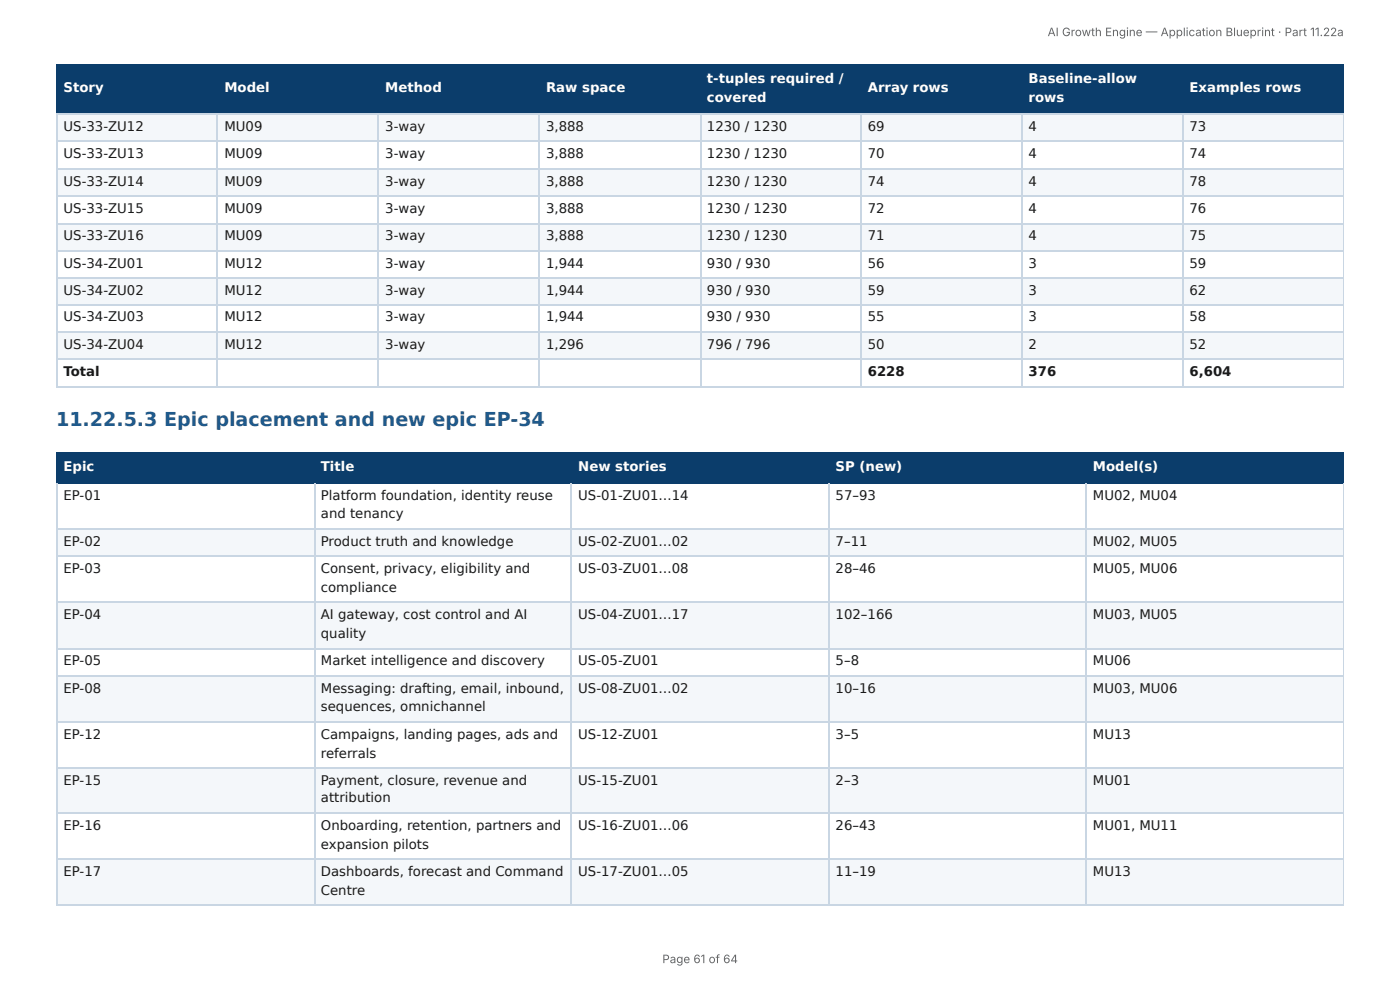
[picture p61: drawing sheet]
<svg xmlns="http://www.w3.org/2000/svg" width="297mm" height="210mm" viewBox="0 0 297 210" stroke-linecap="round" stroke-linejoin="round" font-family="sans-serif">
<defs><g id="words">
<text font-size="4.1" fill="#1f5a8c" x="11.9" y="90.5">11.22.5.3 Epic placement and new epic EP-34</text>
<g font-size="2.8" fill="#fff">
<text x="150.2" y="17.7">t-tuples required /</text>
<text x="218.5" y="17.7">Baseline-allow</text>
<text x="13.5" y="19.6">Story</text>
<text x="47.7" y="19.6">Model</text>
<text x="81.8" y="19.6">Method</text>
<text x="116" y="19.6">Raw space</text>
<text x="150.2" y="21.7">covered</text>
<text x="184.3" y="19.6">Array rows</text>
<text x="218.5" y="21.7">rows</text>
<text x="252.6" y="19.6">Examples rows</text>
<text x="13.5" y="100">Epic</text>
<text x="68.2" y="100">Title</text>
<text x="122.8" y="100">New stories</text>
<text x="177.5" y="100">SP (new)</text>
<text x="232.1" y="100">Model(s)</text>
</g>
<g font-size="2.8" fill="#1a1a1a">
<text x="13.5" y="27.8">US-33-ZU12</text>
<text x="47.7" y="27.8">MU09</text>
<text x="81.8" y="27.8">3-way</text>
<text x="116" y="27.8">3,888</text>
<text x="150.2" y="27.8">1230 / 1230</text>
<text x="184.3" y="27.8">69</text>
<text x="218.5" y="27.8">4</text>
<text x="252.6" y="27.8">73</text>
<text x="13.5" y="33.6">US-33-ZU13</text>
<text x="47.7" y="33.6">MU09</text>
<text x="81.8" y="33.6">3-way</text>
<text x="116" y="33.6">3,888</text>
<text x="150.2" y="33.6">1230 / 1230</text>
<text x="184.3" y="33.6">70</text>
<text x="218.5" y="33.6">4</text>
<text x="252.6" y="33.6">74</text>
<text x="13.5" y="39.4">US-33-ZU14</text>
<text x="47.7" y="39.4">MU09</text>
<text x="81.8" y="39.4">3-way</text>
<text x="116" y="39.4">3,888</text>
<text x="150.2" y="39.4">1230 / 1230</text>
<text x="184.3" y="39.4">74</text>
<text x="218.5" y="39.4">4</text>
<text x="252.6" y="39.4">78</text>
<text x="13.5" y="45.2">US-33-ZU15</text>
<text x="47.7" y="45.2">MU09</text>
<text x="81.8" y="45.2">3-way</text>
<text x="116" y="45.2">3,888</text>
<text x="150.2" y="45.2">1230 / 1230</text>
<text x="184.3" y="45.2">72</text>
<text x="218.5" y="45.2">4</text>
<text x="252.6" y="45.2">76</text>
<text x="13.5" y="51.1">US-33-ZU16</text>
<text x="47.7" y="51.1">MU09</text>
<text x="81.8" y="51.1">3-way</text>
<text x="116" y="51.1">3,888</text>
<text x="150.2" y="51.1">1230 / 1230</text>
<text x="184.3" y="51.1">71</text>
<text x="218.5" y="51.1">4</text>
<text x="252.6" y="51.1">75</text>
<text x="13.5" y="56.9">US-34-ZU01</text>
<text x="47.7" y="56.9">MU12</text>
<text x="81.8" y="56.9">3-way</text>
<text x="116" y="56.9">1,944</text>
<text x="150.2" y="56.9">930 / 930</text>
<text x="184.3" y="56.9">56</text>
<text x="218.5" y="56.9">3</text>
<text x="252.6" y="56.9">59</text>
<text x="13.5" y="62.7">US-34-ZU02</text>
<text x="47.7" y="62.7">MU12</text>
<text x="81.8" y="62.7">3-way</text>
<text x="116" y="62.7">1,944</text>
<text x="150.2" y="62.7">930 / 930</text>
<text x="184.3" y="62.7">59</text>
<text x="218.5" y="62.7">3</text>
<text x="252.6" y="62.7">62</text>
<text x="13.5" y="68.3">US-34-ZU03</text>
<text x="47.7" y="68.3">MU12</text>
<text x="81.8" y="68.3">3-way</text>
<text x="116" y="68.3">1,944</text>
<text x="150.2" y="68.3">930 / 930</text>
<text x="184.3" y="68.3">55</text>
<text x="218.5" y="68.3">3</text>
<text x="252.6" y="68.3">58</text>
<text x="13.5" y="74.1">US-34-ZU04</text>
<text x="47.7" y="74.1">MU12</text>
<text x="81.8" y="74.1">3-way</text>
<text x="116" y="74.1">1,296</text>
<text x="150.2" y="74.1">796 / 796</text>
<text x="184.3" y="74.1">50</text>
<text x="218.5" y="74.1">2</text>
<text x="252.6" y="74.1">52</text>
<text x="13.5" y="79.9">Total</text>
<text x="184.3" y="79.9">6228</text>
<text x="218.5" y="79.9">376</text>
<text x="252.6" y="79.9">6,604</text>
<text x="13.5" y="106.1">EP-01</text>
<text x="68.2" y="106.1">Platform foundation, identity reuse</text>
<text x="122.8" y="106.1">US-01-ZU01…14</text>
<text x="177.5" y="106.1">57–93</text>
<text x="232.1" y="106.1">MU02, MU04</text>
<text x="68.2" y="110.1">and tenancy</text>
<text x="13.5" y="115.9">EP-02</text>
<text x="68.2" y="115.9">Product truth and knowledge</text>
<text x="122.8" y="115.9">US-02-ZU01…02</text>
<text x="177.5" y="115.9">7–11</text>
<text x="232.1" y="115.9">MU02, MU05</text>
<text x="13.5" y="121.7">EP-03</text>
<text x="68.2" y="121.7">Consent, privacy, eligibility and</text>
<text x="68.2" y="125.7">compliance</text>
<text x="122.8" y="121.7">US-03-ZU01…08</text>
<text x="177.5" y="121.7">28–46</text>
<text x="232.1" y="121.7">MU05, MU06</text>
<text x="13.5" y="131.5">EP-04</text>
<text x="68.2" y="131.5">AI gateway, cost control and AI</text>
<text x="122.8" y="131.5">US-04-ZU01…17</text>
<text x="177.5" y="131.5">102–166</text>
<text x="232.1" y="131.5">MU03, MU05</text>
<text x="68.2" y="135.5">quality</text>
<text x="13.5" y="141.3">EP-05</text>
<text x="68.2" y="141.3">Market intelligence and discovery</text>
<text x="122.8" y="141.3">US-05-ZU01</text>
<text x="177.5" y="141.3">5–8</text>
<text x="232.1" y="141.3">MU06</text>
<text x="13.5" y="147.1">EP-08</text>
<text x="68.2" y="147.1">Messaging: drafting, email, inbound,</text>
<text x="122.8" y="147.1">US-08-ZU01…02</text>
<text x="177.5" y="147.1">10–16</text>
<text x="232.1" y="147.1">MU03, MU06</text>
<text x="68.2" y="151.1">sequences, omnichannel</text>
<text x="13.5" y="156.9">EP-12</text>
<text x="68.2" y="156.9">Campaigns, landing pages, ads and</text>
<text x="68.2" y="160.9">referrals</text>
<text x="122.8" y="156.9">US-12-ZU01</text>
<text x="177.5" y="156.9">3–5</text>
<text x="232.1" y="156.9">MU13</text>
<text x="13.5" y="166.7">EP-15</text>
<text x="68.2" y="166.7">Payment, closure, revenue and</text>
<text x="122.8" y="166.7">US-15-ZU01</text>
<text x="177.5" y="166.7">2–3</text>
<text x="232.1" y="166.7">MU01</text>
<text x="68.2" y="170.4">attribution</text>
<text x="13.5" y="176.2">EP-16</text>
<text x="68.2" y="176.2">Onboarding, retention, partners and</text>
<text x="122.8" y="176.2">US-16-ZU01…06</text>
<text x="177.5" y="176.2">26–43</text>
<text x="232.1" y="176.2">MU01, MU11</text>
<text x="68.2" y="180.2">expansion pilots</text>
<text x="13.5" y="186">EP-17</text>
<text x="68.2" y="186">Dashboards, forecast and Command</text>
<text x="68.2" y="190">Centre</text>
<text x="122.8" y="186">US-17-ZU01…05</text>
<text x="177.5" y="186">11–19</text>
<text x="232.1" y="186">MU13</text>
</g>
<g font-size="2.5" fill="#666">
<text x="222.5" y="7.7">AI Growth Engine — Application Blueprint · Part 11.22a</text>
<text x="140.7" y="204.5">Page 61 of 64</text>
</g>
</g></defs>
<g fill="#0b3d6b">
<path d="M12.2 14h34.1v10.1h-34.1z"/>
<path d="M46.3 14h34.1v10.1h-34.1z"/>
<path d="M80.4 14h34.2v10.1h-34.2z"/>
<path d="M114.6 14h34.1v10.1h-34.1z"/>
<path d="M148.7 14h34.1v10.1h-34.1z"/>
<path d="M182.8 14h34.2v10.1h-34.2z"/>
<path d="M217 14h34.1v10.1h-34.1z"/>
<path d="M251.1 14h34.3v10.1h-34.3z"/>
</g>
<g fill="#f4f7fa">
<path d="M12.2 24.1h34.1v5.8h-34.1z"/>
<path d="M46.3 24.1h34.1v5.8h-34.1z"/>
<path d="M80.4 24.1h34.2v5.8h-34.2z"/>
<path d="M114.6 24.1h34.1v5.8h-34.1z"/>
<path d="M148.7 24.1h34.1v5.8h-34.1z"/>
<path d="M182.8 24.1h34.2v5.8h-34.2z"/>
<path d="M217 24.1h34.1v5.8h-34.1z"/>
<path d="M251.1 24.1h34.3v5.8h-34.3z"/>
<path d="M12.2 35.7h34.1v5.8h-34.1z"/>
<path d="M46.3 35.7h34.1v5.8h-34.1z"/>
<path d="M80.4 35.7h34.2v5.8h-34.2z"/>
<path d="M114.6 35.7h34.1v5.8h-34.1z"/>
<path d="M148.7 35.7h34.1v5.8h-34.1z"/>
<path d="M182.8 35.7h34.2v5.8h-34.2z"/>
<path d="M217 35.7h34.1v5.8h-34.1z"/>
<path d="M251.1 35.7h34.3v5.8h-34.3z"/>
<path d="M12.2 47.4h34.1v5.8h-34.1z"/>
<path d="M46.3 47.4h34.1v5.8h-34.1z"/>
<path d="M80.4 47.4h34.2v5.8h-34.2z"/>
<path d="M114.6 47.4h34.1v5.8h-34.1z"/>
<path d="M148.7 47.4h34.1v5.8h-34.1z"/>
<path d="M182.8 47.4h34.2v5.8h-34.2z"/>
<path d="M217 47.4h34.1v5.8h-34.1z"/>
<path d="M251.1 47.4h34.3v5.8h-34.3z"/>
<path d="M12.2 59h34.1v5.8h-34.1z"/>
<path d="M46.3 59h34.1v5.8h-34.1z"/>
<path d="M80.4 59h34.2v5.8h-34.2z"/>
<path d="M114.6 59h34.1v5.8h-34.1z"/>
<path d="M148.7 59h34.1v5.8h-34.1z"/>
<path d="M182.8 59h34.2v5.8h-34.2z"/>
<path d="M217 59h34.1v5.8h-34.1z"/>
<path d="M251.1 59h34.3v5.8h-34.3z"/>
<path d="M12.2 70.6h34.1v5.9h-34.1z"/>
<path d="M46.3 70.6h34.1v5.9h-34.1z"/>
<path d="M80.4 70.6h34.2v5.9h-34.2z"/>
<path d="M114.6 70.6h34.1v5.9h-34.1z"/>
<path d="M148.7 70.6h34.1v5.9h-34.1z"/>
<path d="M182.8 70.6h34.2v5.9h-34.2z"/>
<path d="M217 70.6h34.1v5.9h-34.1z"/>
<path d="M251.1 70.6h34.3v5.9h-34.3z"/>
</g>
<path d="M11.9 13.9h273.5M12 13.8v10.5M46.2 13.8v10.5M80.3 13.8v10.5M114.4 13.8v10.5M148.8 13.8v10.5M183 13.8v10.5M217.1 13.8v10.5M251.2 13.8v10.5M11.9 24.2h273.5" fill="none" stroke="#0b3d6b" stroke-width=".26"/>
<path d="M285.3 13.8v10.5" fill="none" stroke="#0b3d6b" stroke-width=".21"/>
<g fill="none" stroke="#c9d6e3" stroke-width=".26">
<path d="M11.9 24.2h273.5M11.9 30h273.5M11.9 35.9h273.5M12 24.3v58M46.2 24.3v58M80.3 24.3v58M114.4 24.3v58M148.8 24.3v58M183 24.3v58M217.1 24.3v58M251.2 24.3v58M11.9 41.7h273.5"/>
<path d="M11.9 47.5h273.5M11.9 53.3h273.5M11.9 59.1h273.5M11.9 64.7h273.5M11.9 70.5h273.5M11.9 76.3h273.5M11.9 82.2h273.5"/>
</g>
<path d="M285.3 24.3v58" fill="none" stroke="#c9d6e3" stroke-width=".21"/>
<g fill="#0b3d6b">
<path d="M12.2 96.3h54.5v6.4h-54.5z"/>
<path d="M66.7 96.3h54.7v6.4h-54.7z"/>
<path d="M121.4 96.3h54.5v6.4h-54.5z"/>
<path d="M175.9 96.3h54.8v6.4h-54.8z"/>
<path d="M230.7 96.3h54.7v6.4h-54.7z"/>
</g>
<g fill="#f4f7fa">
<path d="M12.2 112.4h54.5v5.9h-54.5z"/>
<path d="M66.7 112.4h54.7v5.9h-54.7z"/>
<path d="M121.4 112.4h54.5v5.9h-54.5z"/>
<path d="M175.9 112.4h54.8v5.9h-54.8z"/>
<path d="M230.7 112.4h54.7v5.9h-54.7z"/>
<path d="M12.2 127.8h54.5v9.8h-54.5z"/>
<path d="M66.7 127.8h54.7v9.8h-54.7z"/>
<path d="M121.4 127.8h54.5v9.8h-54.5z"/>
<path d="M175.9 127.8h54.8v9.8h-54.8z"/>
<path d="M230.7 127.8h54.7v9.8h-54.7z"/>
<path d="M12.2 143.4h54.5v9.8h-54.5z"/>
<path d="M66.7 143.4h54.7v9.8h-54.7z"/>
<path d="M121.4 143.4h54.5v9.8h-54.5z"/>
<path d="M175.9 143.4h54.8v9.8h-54.8z"/>
<path d="M230.7 143.4h54.7v9.8h-54.7z"/>
<path d="M12.2 163h54.5v9.8h-54.5z"/>
<path d="M66.7 163h54.7v9.8h-54.7z"/>
<path d="M121.4 163h54.5v9.8h-54.5z"/>
<path d="M175.9 163h54.8v9.8h-54.8z"/>
<path d="M230.7 163h54.7v9.8h-54.7z"/>
<path d="M12.2 182.6h54.5v9.8h-54.5z"/>
<path d="M66.7 182.6h54.7v9.8h-54.7z"/>
<path d="M121.4 182.6h54.5v9.8h-54.5z"/>
<path d="M175.9 182.6h54.8v9.8h-54.8z"/>
<path d="M230.7 182.6h54.7v9.8h-54.7z"/>
</g>
<path d="M11.9 96.2h273.5M12 96v6.7M66.8 96v6.7M121.3 96v6.7M176.1 96v6.7M230.6 96v6.7M11.9 102.5h273.5" fill="none" stroke="#0b3d6b" stroke-width=".26"/>
<path d="M285.3 96v6.7" fill="none" stroke="#0b3d6b" stroke-width=".21"/>
<g fill="none" stroke="#c9d6e3" stroke-width=".26">
<path d="M11.9 112.3h273.5M11.9 118.1h273.5M12 102.7v89.7M66.8 102.7v89.7M121.3 102.7v89.7M176.1 102.7v89.7M230.6 102.7v89.7M11.9 127.9h273.5M11.9 137.7h273.5M11.9 143.5h273.5M11.9 153.3h273.5M11.9 163.1h273.5"/>
<path d="M11.9 172.6h273.5M11.9 182.4h273.5M11.9 192.2h273.5"/>
</g>
<path d="M285.3 102.7v89.7" fill="none" stroke="#c9d6e3" stroke-width=".21"/>
<use href="#words"/>
</svg>
